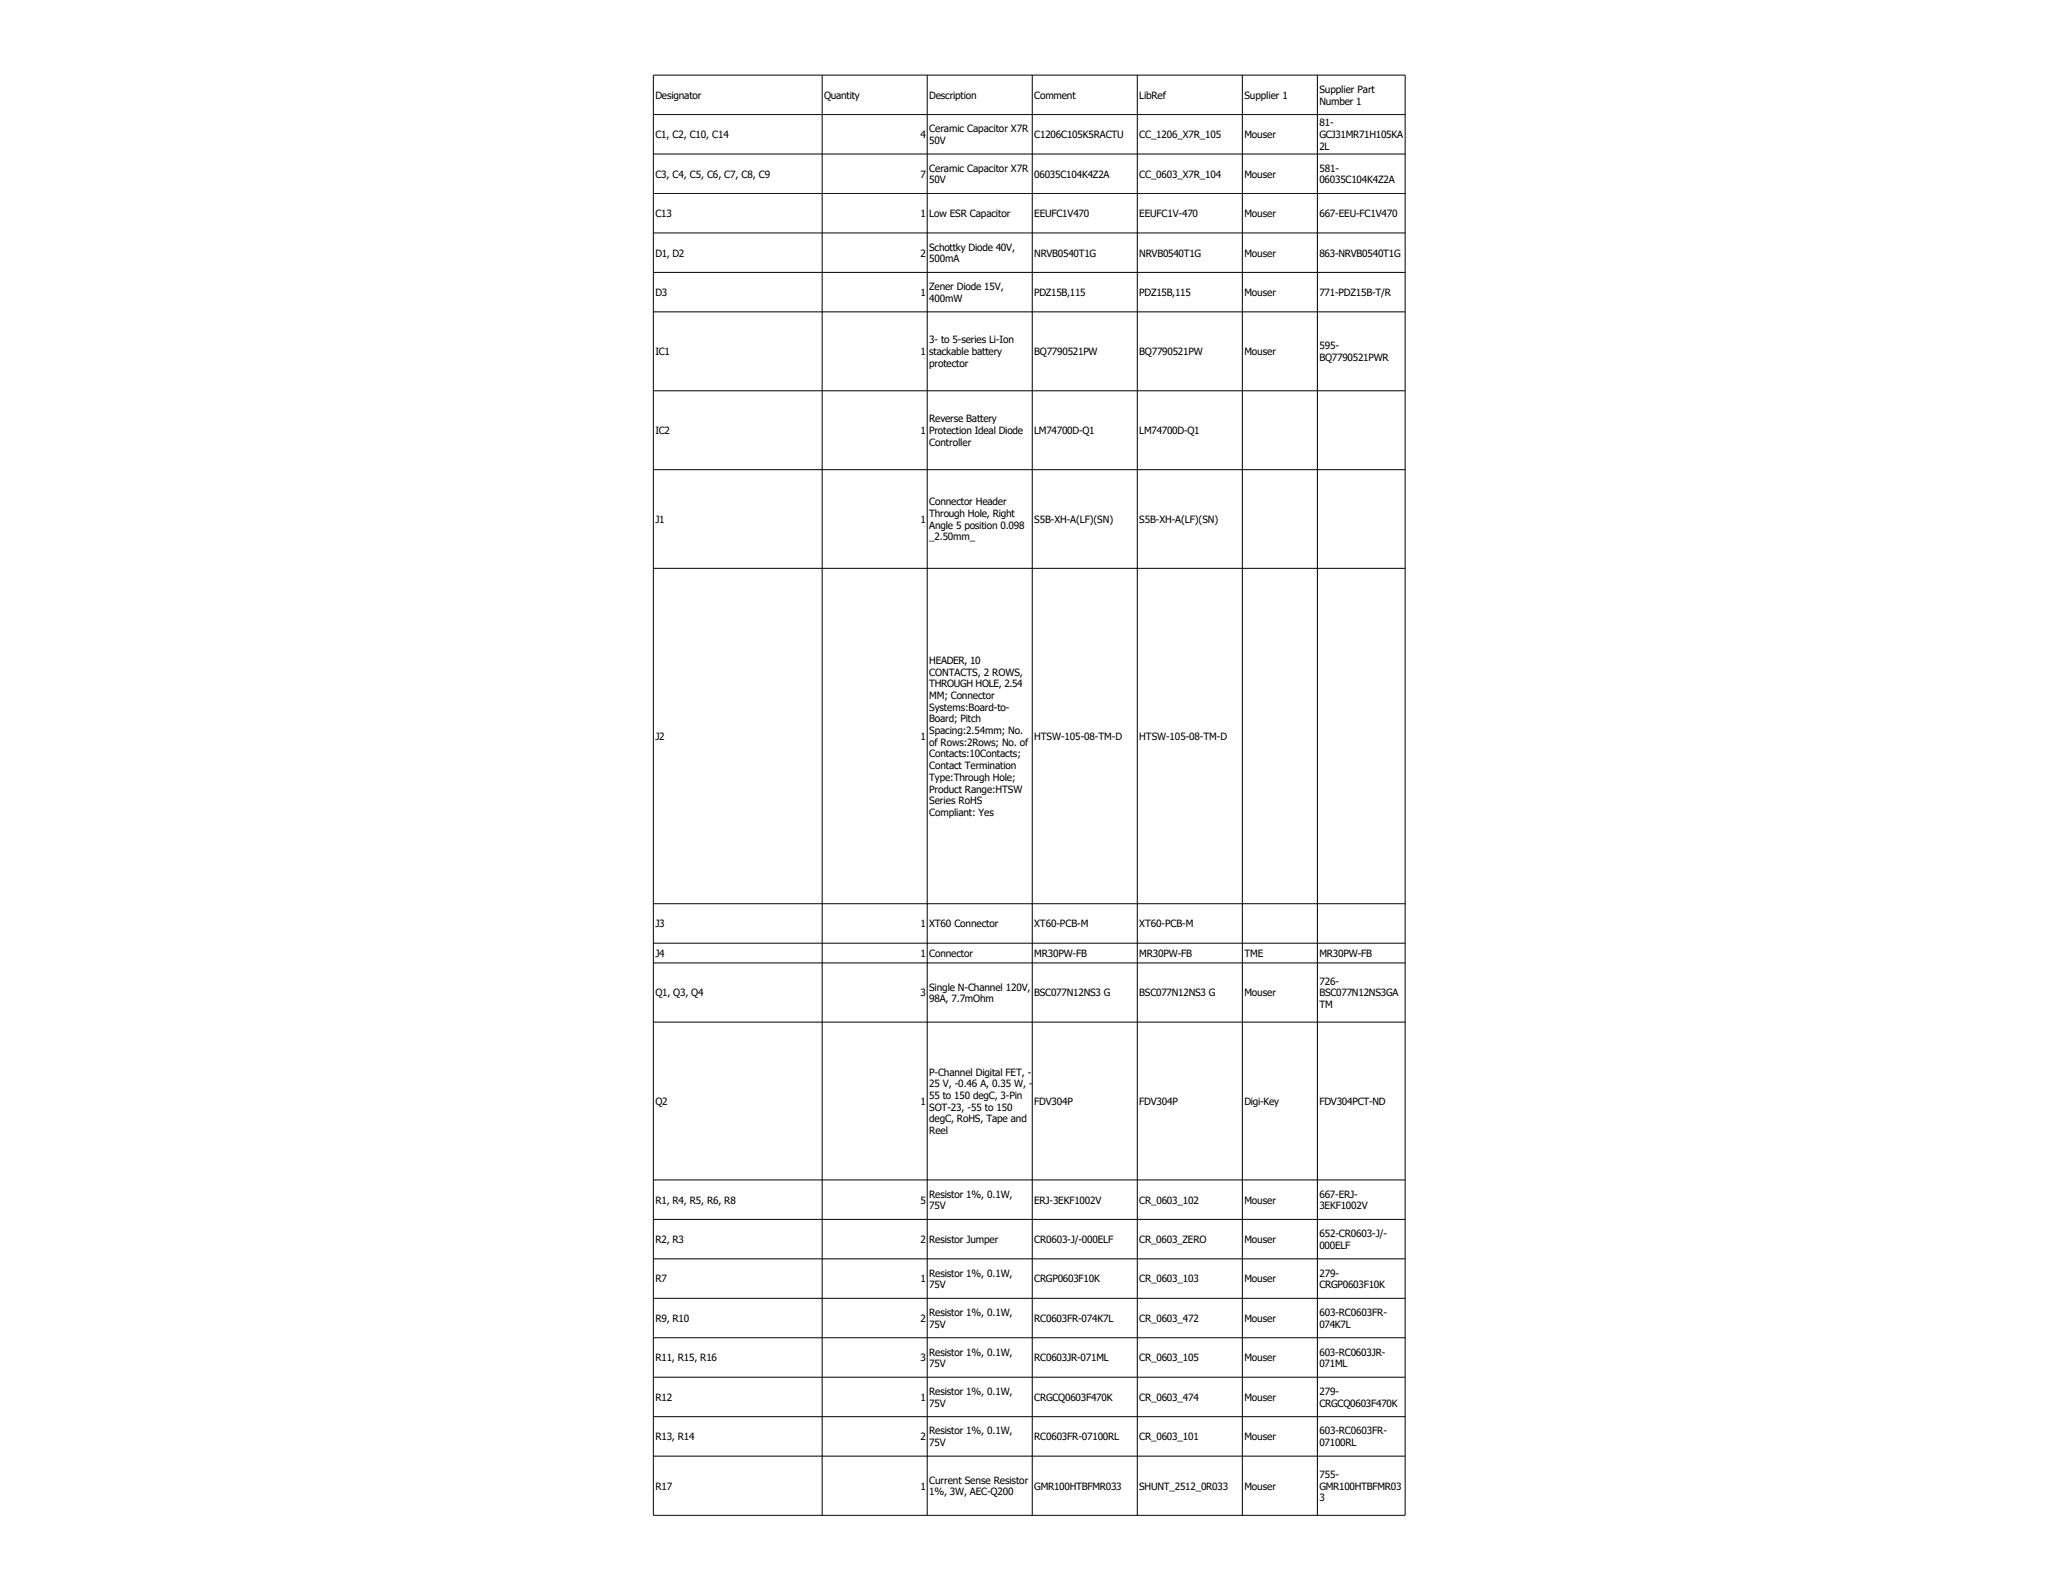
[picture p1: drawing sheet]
<svg xmlns="http://www.w3.org/2000/svg" width="279mm" height="216mm" viewBox="0 0 279 216" stroke-linecap="round" stroke-linejoin="round" font-family="sans-serif">
<defs><g id="words">
<g font-size="1.4">
<text x="89" y="13.4">Designator</text>
<text x="111.9" y="13.4">Quantity</text>
<text x="126.2" y="13.4">Description</text>
<text x="126.2" y="18">Ceramic Capacitor X7R</text>
<text x="140.4" y="13.4">Comment</text>
<text x="154.7" y="13.4">LibRef</text>
<text x="168.9" y="13.4">Supplier 1</text>
<text x="179.1" y="12.6">Supplier Part</text>
<text x="179.1" y="14.2">Number 1</text>
<text x="179.1" y="17.2">81-</text>
<text x="89" y="18.8">C1, C2, C10, C14</text>
<text x="125" y="18.8">4</text>
<text x="126.2" y="19.6">50V</text>
<text x="126.2" y="23.3">Ceramic Capacitor X7R</text>
<text x="140.4" y="18.8">C1206C105K5RACTU</text>
<text x="154.7" y="18.8">CC_1206_X7R_105</text>
<text x="168.9" y="18.8">Mouser</text>
<text x="179.1" y="18.8">GCJ31MR71H105KA</text>
<text x="179.1" y="20.3">2L</text>
<text x="179.1" y="23.3">581-</text>
<text x="89" y="24.1">C3, C4, C5, C6, C7, C8, C9</text>
<text x="89" y="29.5">C13</text>
<text x="125" y="24.1">7</text>
<text x="125" y="29.5">1</text>
<text x="126.2" y="24.9">50V</text>
<text x="126.2" y="29.5">Low ESR Capacitor</text>
<text x="140.4" y="24.1">06035C104K4Z2A</text>
<text x="140.4" y="29.5">EEUFC1V470</text>
<text x="154.7" y="24.1">CC_0603_X7R_104</text>
<text x="154.7" y="29.5">EEUFC1V-470</text>
<text x="168.9" y="24.1">Mouser</text>
<text x="168.9" y="29.5">Mouser</text>
<text x="179.1" y="24.9">06035C104K4Z2A</text>
<text x="179.1" y="29.5">667-EEU-FC1V470</text>
<text x="89" y="34.8">D1, D2</text>
<text x="125" y="34.8">2</text>
<text x="126.2" y="34">Schottky Diode 40V,</text>
<text x="126.2" y="35.6">500mA</text>
<text x="140.4" y="34.8">NRVB0540T1G</text>
<text x="154.7" y="34.8">NRVB0540T1G</text>
<text x="168.9" y="34.8">Mouser</text>
<text x="179.1" y="34.8">863-NRVB0540T1G</text>
<text x="89" y="40.2">D3</text>
<text x="125" y="40.2">1</text>
<text x="126.2" y="39.4">Zener Diode 15V,</text>
<text x="126.2" y="41">400mW</text>
<text x="140.4" y="40.2">PDZ15B,115</text>
<text x="154.7" y="40.2">PDZ15B,115</text>
<text x="168.9" y="40.2">Mouser</text>
<text x="179.1" y="40.2">771-PDZ15B-T/R</text>
<text x="126.2" y="46.6">3- to 5-series Li-Ion</text>
<text x="179.1" y="47.4">595-</text>
<text x="89" y="48.2">IC1</text>
<text x="125" y="48.2">1</text>
<text x="126.2" y="48.2">stackable battery</text>
<text x="126.2" y="49.8">protector</text>
<text x="140.4" y="48.2">BQ7790521PW</text>
<text x="154.7" y="48.2">BQ7790521PW</text>
<text x="168.9" y="48.2">Mouser</text>
<text x="179.1" y="49">BQ7790521PWR</text>
<text x="89" y="58.9">IC2</text>
<text x="125" y="58.9">1</text>
<text x="126.2" y="57.4">Reverse Battery</text>
<text x="126.2" y="58.9">Protection Ideal Diode</text>
<text x="140.4" y="58.9">LM74700D-Q1</text>
<text x="154.7" y="58.9">LM74700D-Q1</text>
<text x="126.2" y="60.5">Controller</text>
<text x="89" y="71">J1</text>
<text x="125" y="71">1</text>
<text x="126.2" y="68.6">Connector Header</text>
<text x="126.2" y="70.2">Through Hole, Right</text>
<text x="126.2" y="71.8">Angle 5 position 0.098</text>
<text x="140.4" y="71">S5B-XH-A(LF)(SN)</text>
<text x="154.7" y="71">S5B-XH-A(LF)(SN)</text>
<text x="126.2" y="73.4">_2.50mm_</text>
<text x="126.2" y="90.1">HEADER, 10</text>
<text x="126.2" y="91.7">CONTACTS, 2 ROWS,</text>
<text x="126.2" y="93.3">THROUGH HOLE, 2.54</text>
<text x="126.2" y="94.9">MM; Connector</text>
<text x="89" y="100.5">J2</text>
<text x="125" y="100.5">1</text>
<text x="126.2" y="96.5">Systems:Board-to-</text>
<text x="126.2" y="98.1">Board; Pitch</text>
<text x="126.2" y="99.7">Spacing:2.54mm; No.</text>
<text x="126.2" y="101.3">of Rows:2Rows; No. of</text>
<text x="140.4" y="100.5">HTSW-105-08-TM-D</text>
<text x="154.7" y="100.5">HTSW-105-08-TM-D</text>
<text x="126.2" y="102.8">Contacts:10Contacts;</text>
<text x="126.2" y="104.4">Contact Termination</text>
<text x="126.2" y="106">Type:Through Hole;</text>
<text x="126.2" y="107.6">Product Range:HTSW</text>
<text x="126.2" y="109.2">Series RoHS</text>
<text x="126.2" y="110.8">Compliant: Yes</text>
<text x="89" y="125.9">J3</text>
<text x="125" y="125.9">1</text>
<text x="126.2" y="125.9">XT60 Connector</text>
<text x="140.4" y="125.9">XT60-PCB-M</text>
<text x="154.7" y="125.9">XT60-PCB-M</text>
<text x="89" y="129.9">J4</text>
<text x="125" y="129.9">1</text>
<text x="126.2" y="129.9">Connector</text>
<text x="140.4" y="129.9">MR30PW-FB</text>
<text x="154.7" y="129.9">MR30PW-FB</text>
<text x="168.9" y="129.9">TME</text>
<text x="179.1" y="129.9">MR30PW-FB</text>
<text x="89" y="135.3">Q1, Q3, Q4</text>
<text x="125" y="135.3">3</text>
<text x="126.2" y="134.5">Single N-Channel 120V,</text>
<text x="126.2" y="136.1">98A, 7.7mOhm</text>
<text x="140.4" y="135.3">BSC077N12NS3 G</text>
<text x="154.7" y="135.3">BSC077N12NS3 G</text>
<text x="168.9" y="135.3">Mouser</text>
<text x="179.1" y="133.7">726-</text>
<text x="179.1" y="135.3">BSC077N12NS3GA</text>
<text x="179.1" y="136.9">TM</text>
<text x="126.2" y="146.1">P-Channel Digital FET, -</text>
<text x="126.2" y="147.6">25 V, -0.46 A, 0.35 W, -</text>
<text x="126.2" y="149.2">55 to 150 degC, 3-Pin</text>
<text x="89" y="150">Q2</text>
<text x="125" y="150">1</text>
<text x="126.2" y="150.8">SOT-23, -55 to 150</text>
<text x="126.2" y="152.4">degC, RoHS, Tape and</text>
<text x="126.2" y="154">Reel</text>
<text x="140.4" y="150">FDV304P</text>
<text x="154.7" y="150">FDV304P</text>
<text x="168.9" y="150">Digi-Key</text>
<text x="179.1" y="150">FDV304PCT-ND</text>
<text x="89" y="163.4">R1, R4, R5, R6, R8</text>
<text x="125" y="163.4">5</text>
<text x="126.2" y="162.6">Resistor 1%, 0.1W,</text>
<text x="126.2" y="164.2">75V</text>
<text x="140.4" y="163.4">ERJ-3EKF1002V</text>
<text x="154.7" y="163.4">CR_0603_102</text>
<text x="168.9" y="163.4">Mouser</text>
<text x="179.1" y="162.6">667-ERJ-</text>
<text x="179.1" y="164.2">3EKF1002V</text>
<text x="179.1" y="168">652-CR0603-J/-</text>
<text x="89" y="168.8">R2, R3</text>
<text x="125" y="168.8">2</text>
<text x="126.2" y="168.8">Resistor Jumper</text>
<text x="126.2" y="173.3">Resistor 1%, 0.1W,</text>
<text x="140.4" y="168.8">CR0603-J/-000ELF</text>
<text x="154.7" y="168.8">CR_0603_ZERO</text>
<text x="168.9" y="168.8">Mouser</text>
<text x="179.1" y="169.6">000ELF</text>
<text x="179.1" y="173.3">279-</text>
<text x="89" y="174.1">R7</text>
<text x="89" y="179.5">R9, R10</text>
<text x="125" y="174.1">1</text>
<text x="125" y="179.5">2</text>
<text x="126.2" y="174.9">75V</text>
<text x="126.2" y="178.7">Resistor 1%, 0.1W,</text>
<text x="140.4" y="174.1">CRGP0603F10K</text>
<text x="140.4" y="179.5">RC0603FR-074K7L</text>
<text x="154.7" y="174.1">CR_0603_103</text>
<text x="154.7" y="179.5">CR_0603_472</text>
<text x="168.9" y="174.1">Mouser</text>
<text x="168.9" y="179.5">Mouser</text>
<text x="179.1" y="174.9">CRGP0603F10K</text>
<text x="179.1" y="178.7">603-RC0603FR-</text>
<text x="89" y="184.9">R11, R15, R16</text>
<text x="125" y="184.9">3</text>
<text x="126.2" y="180.3">75V</text>
<text x="126.2" y="184.1">Resistor 1%, 0.1W,</text>
<text x="126.2" y="185.6">75V</text>
<text x="140.4" y="184.9">RC0603JR-071ML</text>
<text x="154.7" y="184.9">CR_0603_105</text>
<text x="168.9" y="184.9">Mouser</text>
<text x="179.1" y="180.3">074K7L</text>
<text x="179.1" y="184.1">603-RC0603JR-</text>
<text x="179.1" y="185.6">071ML</text>
<text x="89" y="190.2">R12</text>
<text x="125" y="190.2">1</text>
<text x="126.2" y="189.4">Resistor 1%, 0.1W,</text>
<text x="126.2" y="191">75V</text>
<text x="140.4" y="190.2">CRGCQ0603F470K</text>
<text x="154.7" y="190.2">CR_0603_474</text>
<text x="168.9" y="190.2">Mouser</text>
<text x="179.1" y="189.4">279-</text>
<text x="179.1" y="191">CRGCQ0603F470K</text>
<text x="89" y="195.6">R13, R14</text>
<text x="125" y="195.6">2</text>
<text x="126.2" y="194.8">Resistor 1%, 0.1W,</text>
<text x="126.2" y="196.4">75V</text>
<text x="140.4" y="195.6">RC0603FR-07100RL</text>
<text x="154.7" y="195.6">CR_0603_101</text>
<text x="168.9" y="195.6">Mouser</text>
<text x="179.1" y="194.8">603-RC0603FR-</text>
<text x="179.1" y="196.4">07100RL</text>
<text x="89" y="202.3">R17</text>
<text x="125" y="202.3">1</text>
<text x="126.2" y="201.5">Current Sense Resistor</text>
<text x="126.2" y="203.1">1%, 3W, AEC-Q200</text>
<text x="140.4" y="202.3">GMR100HTBFMR033</text>
<text x="154.7" y="202.3">SHUNT_2512_0R033</text>
<text x="168.9" y="202.3">Mouser</text>
<text x="179.1" y="200.7">755-</text>
<text x="179.1" y="202.3">GMR100HTBFMR03</text>
<text x="179.1" y="203.9">3</text>
</g>
</g></defs>
<g fill="none" stroke="#000" stroke-width=".14">
<path d="M88.7 10.2h102.1v195.6h-102.1zM88.7 15.6h102.1M111.6 10.2v195.6M125.9 10.2v195.6M140.1 10.2v195.6M154.4 10.2v195.6M168.7 10.2v195.6M178.9 10.2v195.6M88.7 20.9h102.1M88.7 26.3h102.1M88.7 31.6h102.1M88.7 37h102.1"/>
<path d="M88.7 42.3h102.1M88.7 53.1h102.1M88.7 63.8h102.1M88.7 77.2h102.1M88.7 122.7h102.1M88.7 128.1h102.1M88.7 130.8h102.1M88.7 138.8h102.1M88.7 160.2h102.1M88.7 165.6h102.1M88.7 170.9h102.1M88.7 176.3h102.1"/>
<path d="M88.7 181.7h102.1M88.7 187h102.1M88.7 192.4h102.1M88.7 197.7h102.1"/>
</g>
<use href="#words"/>
</svg>
